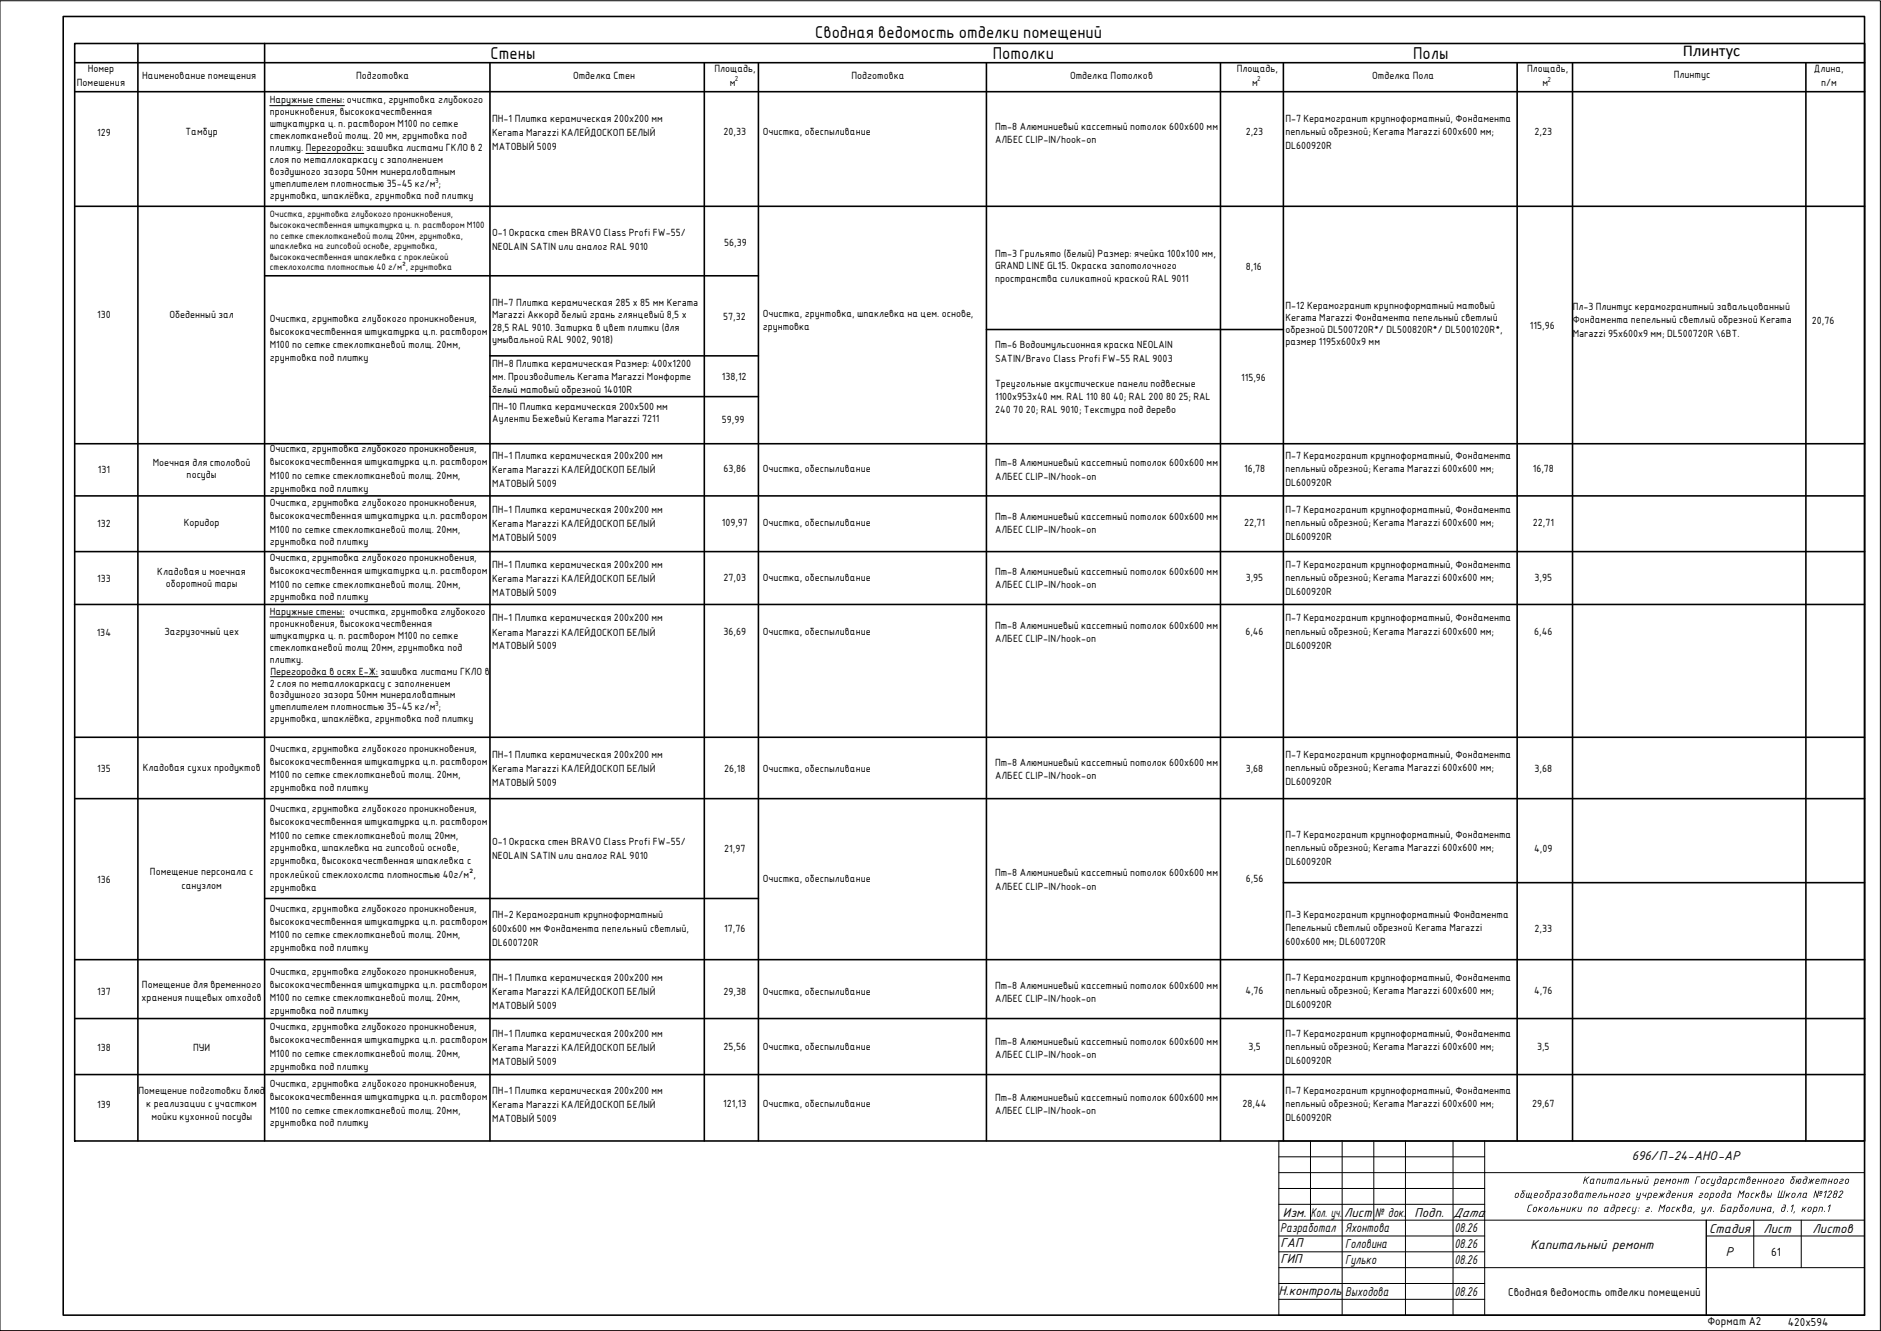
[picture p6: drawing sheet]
<svg xmlns="http://www.w3.org/2000/svg" width="594mm" height="420mm" viewBox="0 0 594 420" stroke-linecap="round" stroke-linejoin="round" font-family="sans-serif">
<defs><g id="words">
<g font-size="5.2">
<text x="257.5" y="11.9">Сводная ведомость отделки помещений</text>
<text x="531.5" y="17.8">Плинтус</text>
<text x="155" y="18.5">Стены</text>
<text x="313.5" y="18.5">Потолки</text>
<text x="446.3" y="18.5">Полы</text>
</g>
<g font-size="4.3">
<text x="515.3" y="366">696/П-24-АНО-АР</text>
<text x="404.4" y="389">Разработал</text>
<text x="405.2" y="384.1">Изм.</text>
<text x="414" y="384.1">Кол. уч.</text>
<text x="424.5" y="384.1">Лист</text>
<text x="424.9" y="389">Яхонтова</text>
<text x="434.2" y="384.1">№ док.</text>
<text x="446.8" y="384.1">Подп.</text>
<text x="459" y="384.1">Дата</text>
<text x="459.4" y="389">08.26</text>
<text x="539.8" y="389.1">Стадия</text>
<text x="557" y="389.1">Лист</text>
<text x="572.5" y="389.1">Листов</text>
<text x="404.4" y="393.7">ГАП</text>
<text x="424.9" y="394">Головина</text>
<text x="459.4" y="394">08.26</text>
<text x="483.4" y="394.1">Капитальный ремонт</text>
<text x="404.4" y="398.7">ГИП</text>
<text x="424.9" y="399.1">Гулько</text>
<text x="459.4" y="399">08.26</text>
<text x="545.1" y="396.6">Р</text>
<text x="403.8" y="408.8">Н.контроль</text>
<text x="424.9" y="409.1">Выходова</text>
<text x="459.4" y="409">08.26</text>
</g>
<text font-size="4" x="559.4" y="396.5">61</text>
<g font-size="3.6">
<text x="499.1" y="373.7">Капитальный ремонт Государственного бюджетного</text>
<text x="478" y="378.1">общеобразовательного учреждения города Москвы Школа</text>
<text x="482" y="382.6">Сокольники по адресу : г. Москва, ул. Барболина , д.1, корп.1</text>
<text x="572.4" y="378.1">№1282</text>
</g>
<g font-size="3.5">
<text x="476.3" y="409">Сводная ведомость отделки помещений</text>
<text x="539.2" y="418.4">Формат А2</text>
<text x="564.7" y="418.6">420х594</text>
</g>
<g font-size="3.2">
<text x="27.7" y="22.6">Номер</text>
<text x="225.6" y="22.7">Площадь,</text>
<text x="390.6" y="22.7">Площадь,</text>
<text x="482.3" y="22.7">Площадь,</text>
<text x="572.9" y="22.7">Длина,</text>
<text x="24.3" y="27.1">Помешения</text>
<text x="44.9" y="24.9">Наименование помещения</text>
<text x="112.4" y="25">Подготовка</text>
<text x="181" y="25">Отделка Стен</text>
<text x="230.5" y="27.1">м</text>
<text x="268.9" y="25">Подготовка</text>
<text x="337.9" y="25">Отделка Потолков</text>
<text x="395.4" y="27.1">м</text>
<text x="433.4" y="25">Отделка Пола</text>
<text x="487.1" y="27.1">м</text>
<text x="528.6" y="24.7">Плинтус</text>
<text x="575.1" y="27.1">п/м</text>
<text x="85.2" y="32.7">Наружные стены: очистка, грунтовка глубокого</text>
<text x="85.2" y="36.4">проникновения, высококачественная</text>
<text x="85.2" y="40.2">штукатурка ц. п. раствором М100 по сетке</text>
<text x="155.5" y="38.5">ПН-1 Плитка керамическая 200х200 мм</text>
<text x="314.3" y="40.9">Пт-8 Алюминиевый кассетный потолок 600х600 мм</text>
<text x="406" y="38.5">П-7 Керамогранит крупноформатный, Фондамента</text>
<text x="30.7" y="42.9">129</text>
<text x="58.6" y="42.6">Тамбур</text>
<text x="85.2" y="44">стеклотканевой толщ. 20 мм, грунтовка под</text>
<text x="85.2" y="47.8">плитку. Перегородки: зашивка листами ГКЛО в 2</text>
<text x="155.5" y="43">Kerama Marazzi КАЛЕЙДОСКОП БЕЛЫЙ</text>
<text x="155.5" y="47.3">МАТОВЫЙ 5009</text>
<text x="228.5" y="42.7">20,33</text>
<text x="240.9" y="42.7">Очистка, обеспыливание</text>
<text x="314.3" y="45">АЛБЕС CLIP-IN/hook-on</text>
<text x="393.5" y="42.7">2,23</text>
<text x="406" y="42.6">пепльный обрезной; Kerama Marazzi 600х600 мм;</text>
<text x="406" y="47.1">DL600920R</text>
<text x="484.7" y="42.7">2,23</text>
<text x="85.2" y="51.5">слоя по металлокаркасу с заполнением</text>
<text x="85.2" y="55.3">воздушного зазора 50мм минераловатным</text>
<text x="85.2" y="59">утеплителем плотностью 35-45 кг/м ;</text>
<text x="85.2" y="62.8">грунтовка, шпаклёвка, грунтовка под плитку</text>
<text x="155.4" y="74.6">О-1 Окраска стен BRAVO Class Profi FW-55/</text>
<text x="228.8" y="77.7">56,39</text>
<text x="155.4" y="79">NEOLAIN SATIN или аналог RAL 9010</text>
<text x="314.3" y="81">Пт-3 Грильято (белый) Размер: ячейка 100х100 мм,</text>
<text x="314.3" y="85">GRAND LINE GL15. Окраска запотолочного</text>
<text x="314.3" y="89.1">пространства силикатной краской RAL 9011</text>
<text x="393.5" y="85.1">8,16</text>
<text x="30.7" y="100.2">130</text>
<text x="53.5" y="100.2">Обеденный зал</text>
<text x="85.2" y="101.6">Очистка, грунтовка глубокого проникновения,</text>
<text x="155.4" y="96.7">ПН-7 Плитка керамическая 285 х 85 мм Kerama</text>
<text x="155.4" y="100.5">Marazzi Аккорд белый грань глянцевый 8,5 х</text>
<text x="228.4" y="100.9">57,32</text>
<text x="240.9" y="100">Очистка, грунтовка, шпаклевка на цем. основе,</text>
<text x="406" y="97.6">П-12 Керамогранит крупноформатный матовый</text>
<text x="406" y="101.3">Kerama Marazzi Фондамента пепельный светлый</text>
<text x="496.7" y="97.9">Пл-3 Плинтус керамогранитный завальцованный</text>
<text x="85.2" y="105.7">высококачественная штукатурка ц.п. раствором</text>
<text x="155.4" y="104.5">28,5 RAL 9010. Затирка в цвет плитки (для</text>
<text x="240.9" y="104.1">грунтовка</text>
<text x="406" y="105.1">обрезной DL500720R*/ DL500820R*/ DL5001020R*,</text>
<text x="483.2" y="103.9">115,96</text>
<text x="496.7" y="102.1">Фондамента пепельный светлый обрезной Kerama</text>
<text x="496.7" y="106.3">Marazzi 95х600х9 мм; DL500720R \6BT.</text>
<text x="572.3" y="102.1">20,76</text>
<text x="85.2" y="110">М100 по сетке стеклотканевой толщ. 20мм,</text>
<text x="155.4" y="108.3">умывальной RAL 9002, 9018)</text>
<text x="314.3" y="109.8">Пт-6 Водоимульсионная краска NEOLAIN</text>
<text x="406" y="108.9">размер 1195х600х9 мм</text>
<text x="85.2" y="114">грунтовка под плитку</text>
<text x="155.5" y="115.8">ПН-8 Плитка керамическая Размер: 400х1200</text>
<text x="155.5" y="120">мм. Производитель Kerama Marazzi Монфорте</text>
<text x="314.3" y="114.2">SATIN/Bravo Class Profi FW-55 RAL 9003</text>
<text x="155.5" y="124.1">белый матовый обрезной 14010R</text>
<text x="228" y="120">138,12</text>
<text x="314.3" y="122.1">Треугольные акустические панели подвесные</text>
<text x="392" y="120.2">115,96</text>
<text x="155.5" y="129.5">ПН-10 Плитка керамическая 200х500 мм</text>
<text x="314.3" y="126.4">1100х953х40 мм. RAL 110 80 40; RAL 200 80 25; RAL</text>
<text x="314.3" y="130.4">240 70 20; RAL 9010; Текстура под дерево</text>
<text x="155.5" y="133.3">Ауленти Бежевый Kerama Marazzi 7211</text>
<text x="228" y="133.4">59,99</text>
<text x="85.2" y="142.8">Очистка, грунтовка глубокого проникновения,</text>
<text x="30.9" y="149.3">131</text>
<text x="48.2" y="147.3">Моечная для столовой</text>
<text x="85.2" y="146.9">высококачественная штукатурка ц.п. раствором</text>
<text x="155.5" y="144.9">ПН-1 Плитка керамическая 200х200 мм</text>
<text x="155.5" y="149.4">Kerama Marazzi КАЛЕЙДОСКОП БЕЛЫЙ</text>
<text x="228.5" y="149.1">63,86</text>
<text x="240.9" y="149.1">Очистка, обеспыливание</text>
<text x="314.3" y="147.3">Пт-8 Алюминиевый кассетный потолок 600х600 мм</text>
<text x="392.9" y="149.1">16,78</text>
<text x="406" y="144.9">П-7 Керамогранит крупноформатный, Фондамента</text>
<text x="406" y="149">пепльный обрезной; Kerama Marazzi 600х600 мм;</text>
<text x="484.1" y="149.1">16,78</text>
<text x="59" y="151">посуды</text>
<text x="85.2" y="151.2">М100 по сетке стеклотканевой толщ. 20мм,</text>
<text x="85.2" y="155.2">грунтовка под плитку</text>
<text x="155.5" y="153.7">МАТОВЫЙ 5009</text>
<text x="314.3" y="151.4">АЛБЕС CLIP-IN/hook-on</text>
<text x="406" y="153.4">DL600920R</text>
<text x="85.2" y="159.8">Очистка, грунтовка глубокого проникновения,</text>
<text x="155.5" y="161.8">ПН-1 Плитка керамическая 200х200 мм</text>
<text x="406" y="161.8">П-7 Керамогранит крупноформатный, Фондамента</text>
<text x="30.7" y="166.3">132</text>
<text x="58.1" y="166">Коридор</text>
<text x="85.2" y="163.9">высококачественная штукатурка ц.п. раствором</text>
<text x="155.5" y="166.3">Kerama Marazzi КАЛЕЙДОСКОП БЕЛЫЙ</text>
<text x="228" y="166.1">109,97</text>
<text x="240.9" y="166.1">Очистка, обеспыливание</text>
<text x="314.3" y="164.2">Пт-8 Алюминиевый кассетный потолок 600х600 мм</text>
<text x="392.9" y="166.1">22,71</text>
<text x="406" y="166">пепльный обрезной; Kerama Marazzi 600х600 мм;</text>
<text x="484.1" y="166.1">22,71</text>
<text x="85.2" y="168.1">М100 по сетке стеклотканевой толщ. 20мм,</text>
<text x="85.2" y="172.2">грунтовка под плитку</text>
<text x="155.5" y="170.7">МАТОВЫЙ 5009</text>
<text x="314.3" y="168.3">АЛБЕС CLIP-IN/hook-on</text>
<text x="406" y="170.4">DL600920R</text>
<text x="85.2" y="177.1">Очистка, грунтовка глубокого проникновения,</text>
<text x="155.5" y="179.2">ПН-1 Плитка керамическая 200х200 мм</text>
<text x="406" y="179.2">П-7 Керамогранит крупноформатный, Фондамента</text>
<text x="30.7" y="183.7">133</text>
<text x="49.7" y="181.6">Кладовая и моечная</text>
<text x="52.4" y="185.4">оборотной тары</text>
<text x="85.2" y="181.3">высококачественная штукатурка ц.п. раствором</text>
<text x="85.2" y="185.5">М100 по сетке стеклотканевой толщ. 20мм,</text>
<text x="155.5" y="183.7">Kerama Marazzi КАЛЕЙДОСКОП БЕЛЫЙ</text>
<text x="228.5" y="183.4">27,03</text>
<text x="240.9" y="183.4">Очистка, обеспыливание</text>
<text x="314.3" y="181.6">Пт-8 Алюминиевый кассетный потолок 600х600 мм</text>
<text x="314.3" y="185.7">АЛБЕС CLIP-IN/hook-on</text>
<text x="393.5" y="183.4">3,95</text>
<text x="406" y="183.3">пепльный обрезной; Kerama Marazzi 600х600 мм;</text>
<text x="484.7" y="183.4">3,95</text>
<text x="85.2" y="189.5">грунтовка под плитку</text>
<text x="155.5" y="188">МАТОВЫЙ 5009</text>
<text x="406" y="187.8">DL600920R</text>
<text x="85.2" y="194.1">Наружные стены: очистка, грунтовка глубокого</text>
<text x="85.2" y="197.9">проникновения, высококачественная</text>
<text x="155.5" y="196.2">ПН-1 Плитка керамическая 200х200 мм</text>
<text x="406" y="196.2">П-7 Керамогранит крупноформатный, Фондамента</text>
<text x="30.6" y="200.6">134</text>
<text x="51.9" y="200.3">Загрузочный цех</text>
<text x="85.2" y="201.7">штукатурка ц. п. раствором М100 по сетке</text>
<text x="155.5" y="200.7">Kerama Marazzi КАЛЕЙДОСКОП БЕЛЫЙ</text>
<text x="228.5" y="200.4">36,69</text>
<text x="240.9" y="200.4">Очистка, обеспыливание</text>
<text x="314.3" y="198.6">Пт-8 Алюминиевый кассетный потолок 600х600 мм</text>
<text x="314.3" y="202.7">АЛБЕС CLIP-IN/hook-on</text>
<text x="393.3" y="200.4">6,46</text>
<text x="406" y="200.3">пепльный обрезной; Kerama Marazzi 600х600 мм;</text>
<text x="484.6" y="200.4">6,46</text>
<text x="85.2" y="205.4">стеклотканевой толщ 20мм, грунтовка под</text>
<text x="85.2" y="209.2">плитку.</text>
<text x="155.5" y="205">МАТОВЫЙ 5009</text>
<text x="406" y="204.8">DL600920R</text>
<text x="85.4" y="212.9">Перегородка в осях Е-Ж: зашивка листами ГКЛО в</text>
<text x="85.2" y="216.7">2 слоя по металлокаркасу с заполнением</text>
<text x="85.2" y="220.5">воздушного зазора 50мм минераловатным</text>
<text x="85.2" y="224.2">утеплителем плотностью 35-45 кг/м ;</text>
<text x="85.2" y="228">грунтовка, шпаклёвка, грунтовка под плитку</text>
<text x="85.2" y="237.3">Очистка, грунтовка глубокого проникновения,</text>
<text x="155.5" y="239.3">ПН-1 Плитка керамическая 200х200 мм</text>
<text x="406" y="239.3">П-7 Керамогранит крупноформатный, Фондамента</text>
<text x="30.7" y="243.8">135</text>
<text x="45.1" y="243.5">Кладовая сухих продуктов</text>
<text x="85.2" y="241.4">высококачественная штукатурка ц.п. раствором</text>
<text x="85.2" y="245.6">М100 по сетке стеклотканевой толщ. 20мм,</text>
<text x="155.5" y="243.8">Kerama Marazzi КАЛЕЙДОСКОП БЕЛЫЙ</text>
<text x="228.8" y="243.5">26,18</text>
<text x="240.9" y="243.5">Очистка, обеспыливание</text>
<text x="314.3" y="241.7">Пт-8 Алюминиевый кассетный потолок 600х600 мм</text>
<text x="314.3" y="245.9">АЛБЕС CLIP-IN/hook-on</text>
<text x="393.5" y="243.5">3,68</text>
<text x="406" y="243.5">пепльный обрезной; Kerama Marazzi 600х600 мм;</text>
<text x="484.7" y="243.5">3,68</text>
<text x="85.2" y="249.6">грунтовка под плитку</text>
<text x="155.5" y="248.1">МАТОВЫЙ 5009</text>
<text x="406" y="247.9">DL600920R</text>
<text x="85.2" y="256.4">Очистка, грунтовка глубокого проникновения,</text>
<text x="85.2" y="260.5">высококачественная штукатурка ц.п. раствором</text>
<text x="85.2" y="264.7">М100 по сетке стеклотканевой толщ 20мм,</text>
<text x="85.2" y="268.7">грунтовка, шпаклевка на гипсовой основе,</text>
<text x="155.4" y="266.7">О-1 Окраска стен BRAVO Class Profi FW-55/</text>
<text x="228.8" y="268.9">21,97</text>
<text x="406" y="264.6">П-7 Керамогранит крупноформатный, Фондамента</text>
<text x="406" y="268.7">пепльный обрезной; Kerama Marazzi 600х600 мм;</text>
<text x="484.6" y="268.9">4,09</text>
<text x="85.2" y="272.9">грунтовка, высококачественная шпаклевка с</text>
<text x="155.4" y="271.1">NEOLAIN SATIN или аналог RAL 9010</text>
<text x="406" y="273.2">DL600920R</text>
<text x="30.7" y="278.8">136</text>
<text x="47.4" y="276.4">Помещение персонала с</text>
<text x="57.3" y="280.5">санузлом</text>
<text x="85.2" y="277">проклейкой стеклохолста плотностью 40г/м²,</text>
<text x="85.2" y="281.1">грунтовка</text>
<text x="240.9" y="278.5">Очистка, обеспыливание</text>
<text x="314.3" y="276.7">Пт-8 Алюминиевый кассетный потолок 600х600 мм</text>
<text x="314.3" y="280.8">АЛБЕС CLIP-IN/hook-on</text>
<text x="393.5" y="278.5">6,56</text>
<text x="85.2" y="287.8">Очистка, грунтовка глубокого проникновения,</text>
<text x="85.2" y="291.9">высококачественная штукатурка ц.п. раствором</text>
<text x="155.5" y="289.9">ПН-2 Керамогранит крупноформатный</text>
<text x="406" y="289.9">П-3 Керамогранит крупноформатный Фондамента</text>
<text x="85.2" y="296.2">М100 по сетке стеклотканевой толщ. 20мм,</text>
<text x="155.4" y="298.5">DL600720R</text>
<text x="155.5" y="294.1">600х600 мм Фондамента пепельный светлый,</text>
<text x="228.8" y="294.1">17,76</text>
<text x="406" y="294">Пепельный светлый обрезной Kerama Marazzi</text>
<text x="406" y="298.3">600х600 мм; DL600720R</text>
<text x="484.7" y="294.1">2,33</text>
<text x="85.2" y="300.2">грунтовка под плитку</text>
<text x="44.8" y="311.7">Помещение для временного</text>
<text x="85.2" y="307.6">Очистка, грунтовка глубокого проникновения,</text>
<text x="85.2" y="311.7">высококачественная штукатурка ц.п. раствором</text>
<text x="155.5" y="309.7">ПН-1 Плитка керамическая 200х200 мм</text>
<text x="406" y="309.7">П-7 Керамогранит крупноформатный, Фондамента</text>
<text x="30.7" y="314.2">137</text>
<text x="44.7" y="315.9">хранения пищевых отходов</text>
<text x="85.2" y="316">М100 по сетке стеклотканевой толщ. 20мм,</text>
<text x="155.5" y="314.2">Kerama Marazzi КАЛЕЙДОСКОП БЕЛЫЙ</text>
<text x="228.5" y="313.9">29,38</text>
<text x="240.9" y="313.9">Очистка, обеспыливание</text>
<text x="314.3" y="316.2">АЛБЕС CLIP-IN/hook-on</text>
<text x="314.3" y="312.1">Пт-8 Алюминиевый кассетный потолок 600х600 мм</text>
<text x="393.3" y="313.9">4,76</text>
<text x="406" y="313.8">пепльный обрезной; Kerama Marazzi 600х600 мм;</text>
<text x="484.6" y="313.9">4,76</text>
<text x="85.2" y="320">грунтовка под плитку</text>
<text x="155.5" y="318.5">МАТОВЫЙ 5009</text>
<text x="406" y="318.3">DL600920R</text>
<text x="85.2" y="325.3">Очистка, грунтовка глубокого проникновения,</text>
<text x="85.2" y="329.4">высококачественная штукатурка ц.п. раствором</text>
<text x="155.5" y="327.3">ПН-1 Плитка керамическая 200х200 мм</text>
<text x="314.3" y="329.7">Пт-8 Алюминиевый кассетный потолок 600х600 мм</text>
<text x="406" y="327.3">П-7 Керамогранит крупноформатный, Фондамента</text>
<text x="30.7" y="331.8">138</text>
<text x="61" y="331.8">ПУИ</text>
<text x="85.2" y="333.6">М100 по сетке стеклотканевой толщ. 20мм,</text>
<text x="155.5" y="331.9">Kerama Marazzi КАЛЕЙДОСКОП БЕЛЫЙ</text>
<text x="228.5" y="331.6">25,56</text>
<text x="240.9" y="331.6">Очистка, обеспыливание</text>
<text x="314.3" y="333.9">АЛБЕС CLIP-IN/hook-on</text>
<text x="394.3" y="331.6">3,5</text>
<text x="406" y="331.5">пепльный обрезной; Kerama Marazzi 600х600 мм;</text>
<text x="406" y="335.9">DL600920R</text>
<text x="485.5" y="331.6">3,5</text>
<text x="85.2" y="337.7">грунтовка под плитку</text>
<text x="155.5" y="336.2">МАТОВЫЙ 5009</text>
<text x="43.8" y="345.4">Помещение подготовки блюд</text>
<text x="85.2" y="343.2">Очистка, грунтовка глубокого проникновения,</text>
<text x="85.2" y="347.3">высококачественная штукатурка ц.п. раствором</text>
<text x="155.5" y="345.2">ПН-1 Плитка керамическая 200х200 мм</text>
<text x="314.3" y="347.6">Пт-8 Алюминиевый кассетный потолок 600х600 мм</text>
<text x="406" y="345.2">П-7 Керамогранит крупноформатный, Фондамента</text>
<text x="30.7" y="349.7">139</text>
<text x="46.2" y="349.4">к реализации с участком</text>
<text x="47.8" y="353.5">мойки кухонной посуды</text>
<text x="85.2" y="351.6">М100 по сетке стеклотканевой толщ. 20мм,</text>
<text x="155.5" y="349.8">Kerama Marazzi КАЛЕЙДОСКОП БЕЛЫЙ</text>
<text x="228.4" y="349.5">121,13</text>
<text x="240.9" y="349.5">Очистка, обеспыливание</text>
<text x="314.3" y="351.8">АЛБЕС CLIP-IN/hook-on</text>
<text x="392.4" y="349.5">28,44</text>
<text x="406" y="349.4">пепльный обрезной; Kerama Marazzi 600х600 мм;</text>
<text x="406" y="353.8">DL600920R</text>
<text x="483.9" y="349.5">29,67</text>
<text x="85.2" y="355.5">грунтовка под плитку</text>
<text x="155.5" y="354.1">МАТОВЫЙ 5009</text>
</g>
<g font-size="2.8">
<text x="85.2" y="68.7">Очистка, грунтовка глубокого проникновения,</text>
<text x="85.2" y="72">высококачественная штукатурка ц. п. раствором М100</text>
<text x="85.2" y="75.3">по сетке стеклотканевой толщ 20мм, грунтовка,</text>
<text x="85.2" y="78.7">шпаклевка на гипсовой основе, грунтовка,</text>
<text x="85.2" y="82">высококачественная шпаклевка с проклейкой</text>
<text x="85.2" y="85.3">стеклохолста плотностью 40 г/м², грунтовка</text>
</g>
<g font-size="2.2">
<text x="232.1" y="25.7">2</text>
<text x="397.1" y="25.7">2</text>
<text x="488.8" y="25.7">2</text>
<text x="137.4" y="57.7">3</text>
<text x="137.4" y="222.8">3</text>
</g>
</g></defs>
<path d="M0 420.2h593.8" fill="none" stroke="#f00" stroke-width=".32"/>
<path d="M0 420.2h593.8" fill="none" stroke="#000" stroke-width=".32"/>
<g fill="none" stroke="#000" stroke-width=".5">
<path d="M23.6 13.7h565.3v346.5h-565.3zM23.6 19.8h565.3M43.6 13.7v346.5M83.6 13.7v346.5M154.7 19.8v340.4M222.4 19.8v340.4M239.5 19.8v340.4M311.5 19.8v340.4M385.5 19.8v340.4M405.3 19.8v340.4M479.2 19.8v340.4M496.7 19.8v340.4"/>
<path d="M570.4 19.8v340.4M23.6 28.9h565.3M23.6 65.1h565.3M83.6 87.1h155.9M154.7 112.3h84.8M311.5 104h93.8M154.7 125.2h84.8M23.6 156.5h565.3M23.6 140.1h565.3M23.6 174.1h565.3M23.6 190.8h565.3M23.6 232.7h565.3"/>
<path d="M23.6 252.1h565.3M405.3 278.6h183.6M83.6 283.6h155.9M23.6 302.9h565.3M23.6 321.5h565.3M23.6 339.2h565.3"/>
</g>
<g fill="none" stroke="#000" stroke-width=".32">
<path d="M403.9 360.2h185v55h-185zM403.9 370.2h185M403.9 365.2h65M403.9 375.2h65M413.9 360.2v25M423.9 360.2v55M433.9 360.2v25M443.9 360.2v55M458.9 360.2v55M468.9 360.2v55M403.9 395.2h65M403.9 390.2h65"/>
<path d="M403.9 380.2h65M403.9 385.2h185M538.9 390.2h50M538.9 385.2v30M553.9 385.2v15M568.9 385.2v15M403.9 400.2h185M403.9 410.2h65M403.9 405.2h65"/>
</g>
<g fill="#000">
<path d="M568.3 376.6l.7-.1-.4 1.6-.2-.1 .3-1.2h-.3l-1 1.3zM581.3 372.3l.5-.2 .5 .2-.2 .5-1 .5 .1 .2 .7-.1v.2l-.7 .1-.3-.2 .2-.5 .9-.5v-.2z"/>
<path d="M569.8 376.9l-.3 1h.5l.5-1.1zM569.6 376.7l1.2-.2-.4 1.3 .2 .3-1.2-.1z"/>
<path d="M583 372.3l.6-.2 .4 .3-.2 .9-.4 .4h-.5l-.2-.3zM583.2 372.4l-.3 .8 .1 .3 .6-.2 .2-.7-.2-.3z"/>
</g>
<path d="M20 5.2h568.9v410h-568.9z" fill="none" stroke="#000" stroke-width=".5"/>
<path d="M85.2 33.4h23.6M96.6 48.4h18.3M85.2 194.8h23.6M85.4 213.6h34" fill="none" stroke="#000" stroke-width=".32"/>
<!-- layer: 0 -->
<path d="M0 .2h593.9v420h-593.9z" fill="none" stroke="#000" stroke-width=".32"/>
<use href="#words"/>
</svg>
